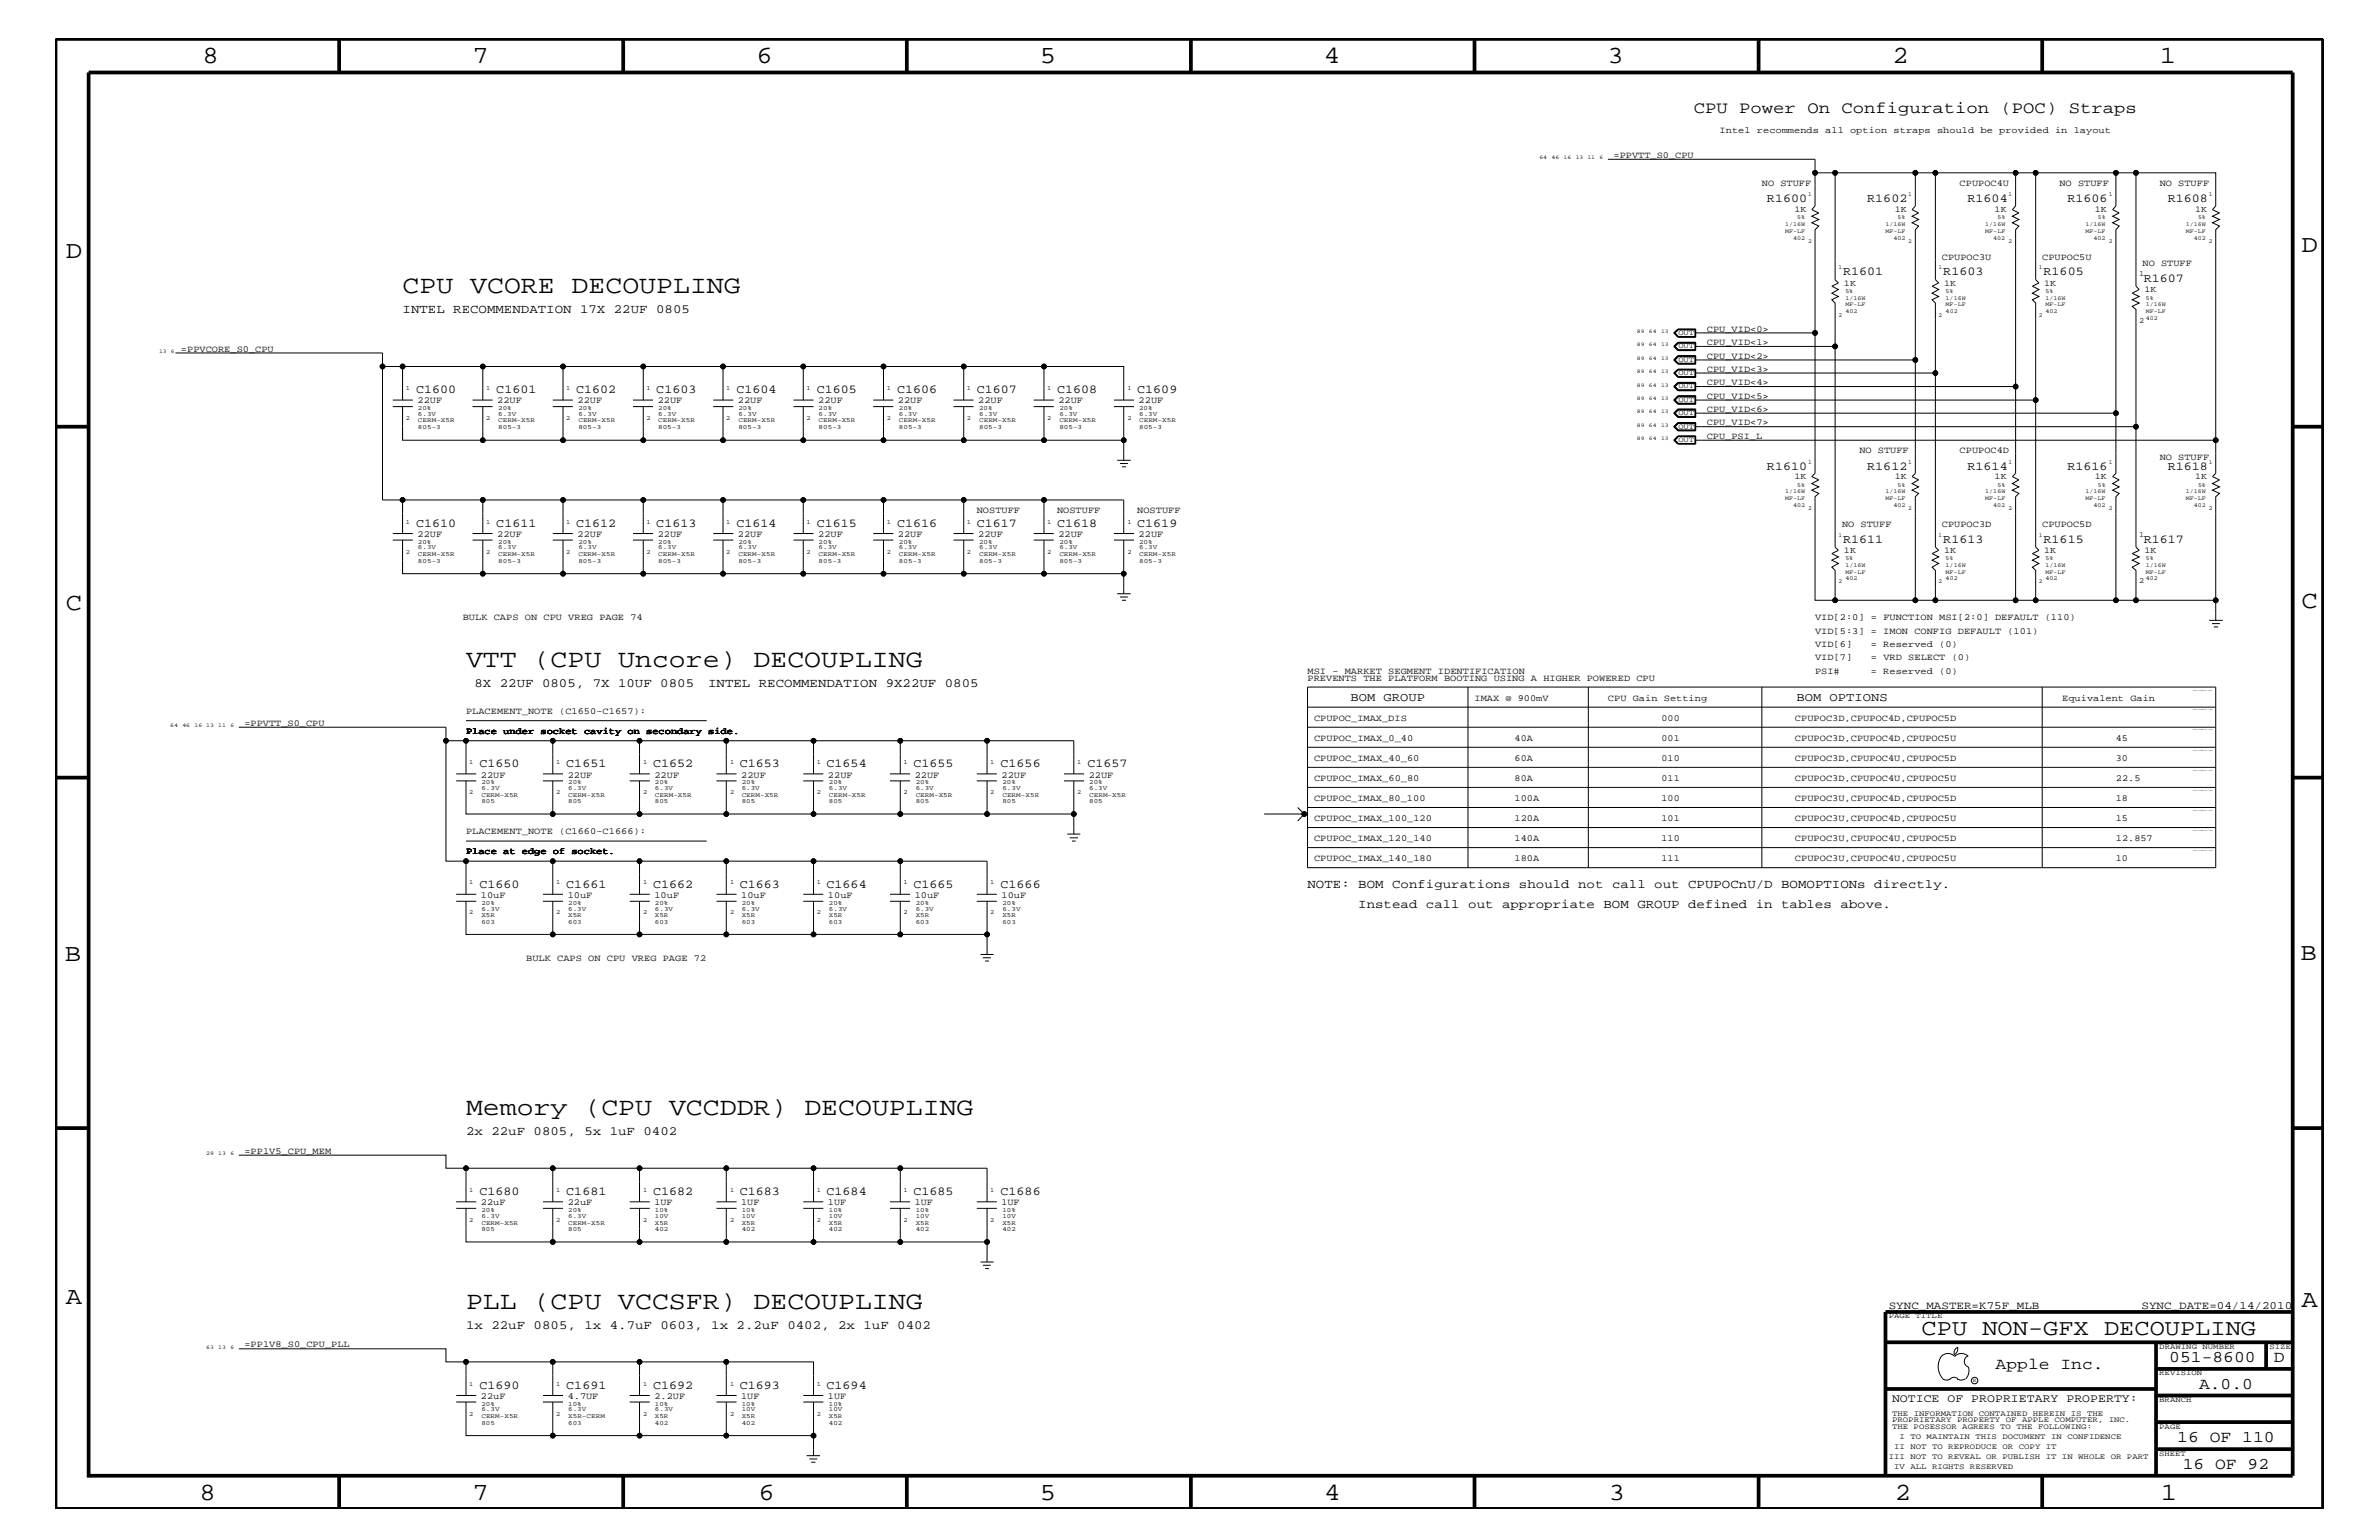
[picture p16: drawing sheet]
<svg xmlns="http://www.w3.org/2000/svg" width="432mm" height="279mm" viewBox="0 0 432 279" stroke-linecap="round" stroke-linejoin="round" font-family="sans-serif">
<defs><g id="words">
<g font-size="4.6">
<text x="73.1" y="53.2">CPU VCORE DECOUPLING</text>
<text x="84.6" y="121">VTT (CPU Uncore) DECOUPLING</text>
<text x="84.6" y="202.3">Memory (CPU VCCDDR) DECOUPLING</text>
<text x="84.6" y="237.4">PLL (CPU VCCSFR) DECOUPLING</text>
</g>
<g font-size="4.5">
<text x="36.7" y="11.5">8</text>
<text x="85.8" y="11.5">7</text>
<text x="137.3" y="11.5">6</text>
<text x="188.7" y="11.5">5</text>
<text x="240.3" y="11.5">4</text>
<text x="291.8" y="11.5">3</text>
<text x="343.5" y="11.5">2</text>
<text x="392" y="11.5">1</text>
<text x="11.9" y="46.8">D</text>
<text x="417.7" y="45.7">D</text>
<text x="11.9" y="110.6">C</text>
<text x="417.7" y="110.3">C</text>
<text x="11.8" y="174.3">B</text>
<text x="417.6" y="174.2">B</text>
<text x="11.9" y="236.7">A</text>
<text x="417.7" y="237.1">A</text>
<text x="36.2" y="272.1">8</text>
<text x="85.8" y="272.1">7</text>
<text x="137.7" y="272.1">6</text>
<text x="188.7" y="272.1">5</text>
<text x="240.4" y="272.1">4</text>
<text x="292" y="272.1">3</text>
<text x="343.9" y="272.1">2</text>
<text x="392.2" y="272.1">1</text>
</g>
<text font-size="4.1" x="348.8" y="242.3">CPU NON-GFX DECOUPLING</text>
<g font-size="3">
<text x="307.4" y="20.4">CPU Power On Configuration (POC) Straps</text>
<text x="362.2" y="248.4">Apple Inc.</text>
<text x="393.7" y="247.1">051-8600</text>
<text x="399.2" y="252">A.0.0</text>
<text x="412.7" y="247.1">D</text>
<text x="395.2" y="261.6">16 OF 110</text>
<text x="396.2" y="266.6">16 OF 92</text>
</g>
<g font-size="2.3">
<text x="73.1" y="56.8">INTEL RECOMMENDATION 17X 22UF 0805</text>
<text x="86.1" y="124.7">8X 22UF 0805, 7X 10UF 0805</text>
<text x="128.5" y="124.7">INTEL RECOMMENDATION 9X22UF 0805</text>
<text x="237.3" y="161.1">NOTE: BOM Configurations should not call out CPUPOCnU/D BOMOPTIONs directly.</text>
<text x="246.5" y="164.7">Instead call out appropriate BOM GROUP defined in tables above.</text>
<text x="84.6" y="205.9">2x 22uF 0805, 5x 1uF 0402</text>
<text x="84.6" y="241.1">1x 22uF 0805, 1x 4.7uF 0603, 1x 2.2uF 0402, 2x 1uF 0402</text>
</g>
<g font-size="2.2">
<text x="320.7" y="36.7">R1600</text>
<text x="338.9" y="36.7">R1602</text>
<text x="357.1" y="36.7">R1604</text>
<text x="375.2" y="36.7">R1606</text>
<text x="393.4" y="36.7">R1608</text>
<text x="334.5" y="50">R1601</text>
<text x="352.7" y="50">R1603</text>
<text x="370.9" y="50">R1605</text>
<text x="389.1" y="51.3">R1607</text>
<text x="75.5" y="71.3">C1600</text>
<text x="90.1" y="71.3">C1601</text>
<text x="104.6" y="71.3">C1602</text>
<text x="119.1" y="71.3">C1603</text>
<text x="133.7" y="71.3">C1604</text>
<text x="148.3" y="71.3">C1605</text>
<text x="162.8" y="71.3">C1606</text>
<text x="177.3" y="71.3">C1607</text>
<text x="191.9" y="71.3">C1608</text>
<text x="206.4" y="71.3">C1609</text>
<text x="320.7" y="85.2">R1610</text>
<text x="338.9" y="85.2">R1612</text>
<text x="357.1" y="85.2">R1614</text>
<text x="375.2" y="85.2">R1616</text>
<text x="393.4" y="85.2">R1618</text>
<text x="75.5" y="95.6">C1610</text>
<text x="90.1" y="95.6">C1611</text>
<text x="104.6" y="95.6">C1612</text>
<text x="119.1" y="95.6">C1613</text>
<text x="133.7" y="95.6">C1614</text>
<text x="148.3" y="95.6">C1615</text>
<text x="162.8" y="95.6">C1616</text>
<text x="177.3" y="95.6">C1617</text>
<text x="191.9" y="95.6">C1618</text>
<text x="206.4" y="95.6">C1619</text>
<text x="334.5" y="98.5">R1611</text>
<text x="352.7" y="98.5">R1613</text>
<text x="370.9" y="98.5">R1615</text>
<text x="389.1" y="98.5">R1617</text>
<text x="245.1" y="127.1">BOM GROUP</text>
<text x="326.1" y="127.1">BOM OPTIONS</text>
<text x="87" y="139.2">C1650</text>
<text x="102.8" y="139.2">C1651</text>
<text x="118.5" y="139.2">C1652</text>
<text x="134.3" y="139.2">C1653</text>
<text x="150" y="139.2">C1654</text>
<text x="165.8" y="139.2">C1655</text>
<text x="181.6" y="139.2">C1656</text>
<text x="197.4" y="139.2">C1657</text>
<text x="87" y="161.1">C1660</text>
<text x="102.8" y="161.1">C1661</text>
<text x="118.5" y="161.1">C1662</text>
<text x="134.3" y="161.1">C1663</text>
<text x="150" y="161.1">C1664</text>
<text x="165.8" y="161.1">C1665</text>
<text x="181.6" y="161.1">C1666</text>
<text x="87" y="216.9">C1680</text>
<text x="102.8" y="216.9">C1681</text>
<text x="118.5" y="216.9">C1682</text>
<text x="134.3" y="216.9">C1683</text>
<text x="150" y="216.9">C1684</text>
<text x="165.8" y="216.9">C1685</text>
<text x="181.6" y="216.9">C1686</text>
<text x="87" y="252">C1690</text>
<text x="102.8" y="252">C1691</text>
<text x="118.5" y="252">C1692</text>
<text x="134.3" y="252">C1693</text>
<text x="150" y="252">C1694</text>
</g>
<text font-size="2.1" x="343.4" y="254.4">NOTICE OF PROPRIETARY PROPERTY:</text>
<g font-size="2">
<text x="342.8" y="237.4">SYNC_MASTER=K75F_MLB</text>
<text x="388.7" y="237.4">SYNC_DATE=04/14/2010</text>
</g>
<g font-size="1.7">
<text x="292.9" y="28.6">=PPVTT_S0_CPU</text>
<text x="312.1" y="24.1">Intel recommends all option straps should be provided in layout</text>
<text x="319.8" y="33.7">NO STUFF</text>
<text x="355.7" y="33.7">CPUPOC4U</text>
<text x="373.8" y="33.7">NO STUFF</text>
<text x="392" y="33.7">NO STUFF</text>
<text x="352.5" y="47.1">CPUPOC3U</text>
<text x="370.7" y="47.1">CPUPOC5U</text>
<text x="388.9" y="48.3">NO STUFF</text>
<text x="32.9" y="63.9">=PPVCORE_S0_CPU</text>
<text x="309.8" y="60.2">CPU_VID&lt;0&gt;</text>
<text x="309.8" y="65.1">CPU_VID&lt;2&gt;</text>
<text x="309.8" y="62.6">CPU_VID&lt;1&gt;</text>
<text x="309.8" y="67.5">CPU_VID&lt;3&gt;</text>
<text x="309.8" y="69.9">CPU_VID&lt;4&gt;</text>
<text x="75.8" y="73.2">22UF</text>
<text x="90.3" y="73.2">22UF</text>
<text x="104.8" y="73.2">22UF</text>
<text x="119.4" y="73.2">22UF</text>
<text x="133.9" y="73.2">22UF</text>
<text x="148.5" y="73.2">22UF</text>
<text x="163" y="73.2">22UF</text>
<text x="177.5" y="73.2">22UF</text>
<text x="192.1" y="73.2">22UF</text>
<text x="206.7" y="73.2">22UF</text>
<text x="309.8" y="77.2">CPU_VID&lt;7&gt;</text>
<text x="309.8" y="74.7">CPU_VID&lt;6&gt;</text>
<text x="309.8" y="72.3">CPU_VID&lt;5&gt;</text>
<text x="309.8" y="79.6">CPU_PSI_L</text>
<text x="337.5" y="82.2">NO STUFF</text>
<text x="355.7" y="82.2">CPUPOC4D</text>
<text x="392" y="83.5">NO STUFF</text>
<text x="177.3" y="93.2">NOSTUFF</text>
<text x="191.9" y="93.2">NOSTUFF</text>
<text x="206.4" y="93.2">NOSTUFF</text>
<text x="334.3" y="95.6">NO STUFF</text>
<text x="352.5" y="95.6">CPUPOC3D</text>
<text x="370.7" y="95.6">CPUPOC5D</text>
<text x="75.8" y="97.4">22UF</text>
<text x="90.3" y="97.4">22UF</text>
<text x="104.8" y="97.4">22UF</text>
<text x="119.4" y="97.4">22UF</text>
<text x="133.9" y="97.4">22UF</text>
<text x="148.5" y="97.4">22UF</text>
<text x="163" y="97.4">22UF</text>
<text x="177.5" y="97.4">22UF</text>
<text x="192.1" y="97.4">22UF</text>
<text x="206.7" y="97.4">22UF</text>
<text x="84" y="112.6">BULK CAPS ON CPU VREG PAGE 74</text>
<text x="329.4" y="112.6">VID[2:0] = FUNCTION MSI[2:0] DEFAULT (110)</text>
<text x="329.4" y="117.4">VID[6]</text>
<text x="329.4" y="119.8">VID[7]</text>
<text x="329.4" y="115">VID[5:3] = IMON CONFIG DEFAULT (101)</text>
<text x="339.6" y="117.4">= Reserved (0)</text>
<text x="339.6" y="119.8">= VRD SELECT (0)</text>
<text x="237.3" y="122.3">MSI - MARKET SEGMENT IDENTIFICATION</text>
<text x="237.3" y="123.5">PREVENTS THE PLATFORM BOOTING USING A HIGHER POWERED CPU</text>
<text x="329.4" y="122.3">PSI#</text>
<text x="339.6" y="122.3">= Reserved (0)</text>
<text x="44.4" y="131.7">=PPVTT_S0_CPU</text>
<text x="84.6" y="129.6">PLACEMENT_NOTE (C1650-C1657):</text>
<text x="238.5" y="130.8">CPUPOC_IMAX_DIS</text>
<text x="267.6" y="127.1">IMAX @ 900mV</text>
<text x="291.8" y="127.1">CPU Gain Setting</text>
<text x="301.6" y="130.8">000</text>
<text x="325.8" y="130.8">CPUPOC3D,CPUPOC4D,CPUPOC5D</text>
<text x="374.3" y="127.1">Equivalent Gain</text>
<text x="84.6" y="133.2">Place under socket cavity on secondary side.</text>
<text x="238.5" y="134.4">CPUPOC_IMAX_0_40</text>
<text x="274.9" y="134.4">40A</text>
<text x="301.6" y="134.4">001</text>
<text x="325.8" y="134.4">CPUPOC3D,CPUPOC4D,CPUPOC5U</text>
<text x="384" y="134.4">45</text>
<text x="87.3" y="141.1">22UF</text>
<text x="103" y="141.1">22UF</text>
<text x="118.8" y="141.1">22UF</text>
<text x="134.5" y="141.1">22UF</text>
<text x="150.3" y="141.1">22UF</text>
<text x="166" y="141.1">22UF</text>
<text x="181.8" y="141.1">22UF</text>
<text x="197.6" y="141.1">22UF</text>
<text x="238.5" y="138">CPUPOC_IMAX_40_60</text>
<text x="238.5" y="141.7">CPUPOC_IMAX_60_80</text>
<text x="274.9" y="141.7">80A</text>
<text x="274.9" y="138">60A</text>
<text x="301.6" y="141.7">011</text>
<text x="301.6" y="138">010</text>
<text x="325.8" y="138">CPUPOC3D,CPUPOC4U,CPUPOC5D</text>
<text x="325.8" y="141.7">CPUPOC3D,CPUPOC4U,CPUPOC5U</text>
<text x="384" y="138">30</text>
<text x="384" y="141.7">22.5</text>
<text x="238.5" y="149">CPUPOC_IMAX_100_120</text>
<text x="238.5" y="145.3">CPUPOC_IMAX_80_100</text>
<text x="274.9" y="145.3">100A</text>
<text x="274.9" y="149">120A</text>
<text x="301.6" y="149">101</text>
<text x="301.6" y="145.3">100</text>
<text x="325.8" y="149">CPUPOC3U,CPUPOC4D,CPUPOC5U</text>
<text x="325.8" y="145.3">CPUPOC3U,CPUPOC4D,CPUPOC5D</text>
<text x="384" y="149">15</text>
<text x="384" y="145.3">18</text>
<text x="84.6" y="151.3">PLACEMENT_NOTE (C1660-C1666):</text>
<text x="84.6" y="155">Place at edge of socket.</text>
<text x="238.5" y="152.6">CPUPOC_IMAX_120_140</text>
<text x="274.9" y="152.6">140A</text>
<text x="301.6" y="152.6">110</text>
<text x="325.8" y="152.6">CPUPOC3U,CPUPOC4U,CPUPOC5D</text>
<text x="384" y="152.6">12.857</text>
<text x="238.5" y="156.2">CPUPOC_IMAX_140_180</text>
<text x="274.9" y="156.2">180A</text>
<text x="301.6" y="156.2">111</text>
<text x="325.8" y="156.2">CPUPOC3U,CPUPOC4U,CPUPOC5U</text>
<text x="384" y="156.2">10</text>
<text x="87.3" y="162.8">10uF</text>
<text x="103" y="162.8">10uF</text>
<text x="118.8" y="162.8">10uF</text>
<text x="134.5" y="162.8">10uF</text>
<text x="150.3" y="162.8">10uF</text>
<text x="166" y="162.8">10uF</text>
<text x="181.8" y="162.8">10uF</text>
<text x="95.5" y="174.4">BULK CAPS ON CPU VREG PAGE 72</text>
<text x="44.4" y="209.3">=PP1V5_CPU_MEM</text>
<text x="87.3" y="218.6">22uF</text>
<text x="103" y="218.6">22uF</text>
<text x="118.8" y="218.6">1UF</text>
<text x="134.5" y="218.6">1UF</text>
<text x="150.3" y="218.6">1UF</text>
<text x="166" y="218.6">1UF</text>
<text x="181.8" y="218.6">1UF</text>
<text x="44.4" y="244.5">=PP1V8_S0_CPU_PLL</text>
<text x="87.3" y="253.8">22uF</text>
<text x="103" y="253.8">4.7UF</text>
<text x="118.8" y="253.8">2.2UF</text>
<text x="134.5" y="253.8">1UF</text>
<text x="150.3" y="253.8">1UF</text>
</g>
<g font-size="1.6">
<text x="325.7" y="38.5">1K</text>
<text x="343.9" y="38.5">1K</text>
<text x="362" y="38.5">1K</text>
<text x="380.2" y="38.5">1K</text>
<text x="398.4" y="38.5">1K</text>
<text x="334.7" y="51.8">1K</text>
<text x="352.9" y="51.8">1K</text>
<text x="371" y="51.8">1K</text>
<text x="389.2" y="53">1K</text>
<text x="325.7" y="87">1K</text>
<text x="343.9" y="87">1K</text>
<text x="362" y="87">1K</text>
<text x="380.2" y="87">1K</text>
<text x="398.4" y="87">1K</text>
<text x="334.7" y="100.4">1K</text>
<text x="352.9" y="100.4">1K</text>
<text x="371" y="100.4">1K</text>
<text x="389.2" y="100.4">1K</text>
</g>
<g font-size="1.4">
<text x="388.3" y="50.2">1</text>
<text x="388.3" y="58.6">2</text>
<text x="304.6" y="60.8">OUT</text>
<text x="304.6" y="63.2">OUT</text>
<text x="304.6" y="65.6">OUT</text>
<text x="304.6" y="68.1">OUT</text>
<text x="304.6" y="70.5">OUT</text>
<text x="304.6" y="72.9">OUT</text>
<text x="304.6" y="75.4">OUT</text>
<text x="304.6" y="77.8">OUT</text>
<text x="304.6" y="80.2">OUT</text>
<text x="388.3" y="97.4">1</text>
<text x="388.3" y="105.9">2</text>
<text x="342.8" y="239.2">PAGE TITLE</text>
<text x="391.9" y="244.7">DRAWING NUMBER</text>
<text x="411.9" y="244.7">SIZE</text>
<text x="391.9" y="249.5">REVISION</text>
<text x="343.4" y="256.8">THE INFORMATION CONTAINED HEREIN IS THE</text>
<text x="391.9" y="254.4">BRANCH</text>
<text x="343.4" y="259.3">THE POSESSOR AGREES TO THE FOLLOWING:</text>
<text x="343.4" y="258">PROPRIETARY PROPERTY OF APPLE COMPUTER, INC.</text>
<text x="343.8" y="262.9">II NOT TO REPRODUCE OR COPY IT</text>
<text x="344.8" y="261.1">I TO MAINTAIN THIS DOCUMENT IN CONFIDENCE</text>
<text x="391.9" y="259.3">PAGE</text>
<text x="342.8" y="264.7">III NOT TO REVEAL OR PUBLISH IT IN WHOLE OR PART</text>
<text x="343.8" y="266.6">IV ALL RIGHTS RESERVED</text>
<text x="391.9" y="264.1">SHEET</text>
</g>
<g font-size="1.2">
<text x="73.7" y="70.7">1</text>
<text x="88.2" y="70.7">1</text>
<text x="102.8" y="70.7">1</text>
<text x="117.3" y="70.7">1</text>
<text x="131.8" y="70.7">1</text>
<text x="146.4" y="70.7">1</text>
<text x="161" y="70.7">1</text>
<text x="175.5" y="70.7">1</text>
<text x="190.1" y="70.7">1</text>
<text x="204.6" y="70.7">1</text>
<text x="73.7" y="76.2">2</text>
<text x="75.9" y="75.5">6.3V</text>
<text x="75.9" y="74.4">20%</text>
<text x="75.9" y="76.7">CERM-X5R</text>
<text x="75.9" y="77.9">805-3</text>
<text x="88.2" y="76.2">2</text>
<text x="90.4" y="75.5">6.3V</text>
<text x="90.4" y="76.7">CERM-X5R</text>
<text x="90.4" y="74.4">20%</text>
<text x="90.4" y="77.9">805-3</text>
<text x="102.8" y="76.2">2</text>
<text x="105" y="77.9">805-3</text>
<text x="105" y="76.7">CERM-X5R</text>
<text x="105" y="74.4">20%</text>
<text x="105" y="75.5">6.3V</text>
<text x="117.3" y="76.2">2</text>
<text x="119.5" y="75.5">6.3V</text>
<text x="119.5" y="74.4">20%</text>
<text x="119.5" y="76.7">CERM-X5R</text>
<text x="119.5" y="77.9">805-3</text>
<text x="131.8" y="76.2">2</text>
<text x="134" y="75.5">6.3V</text>
<text x="134" y="74.4">20%</text>
<text x="134" y="76.7">CERM-X5R</text>
<text x="134" y="77.9">805-3</text>
<text x="146.4" y="76.2">2</text>
<text x="148.6" y="75.5">6.3V</text>
<text x="148.6" y="74.4">20%</text>
<text x="148.6" y="76.7">CERM-X5R</text>
<text x="148.6" y="77.9">805-3</text>
<text x="161" y="76.2">2</text>
<text x="163.2" y="75.5">6.3V</text>
<text x="163.2" y="74.4">20%</text>
<text x="163.2" y="76.7">CERM-X5R</text>
<text x="163.2" y="77.9">805-3</text>
<text x="175.5" y="76.2">2</text>
<text x="177.7" y="75.5">6.3V</text>
<text x="177.7" y="74.4">20%</text>
<text x="177.7" y="76.7">CERM-X5R</text>
<text x="177.7" y="77.9">805-3</text>
<text x="190.1" y="76.2">2</text>
<text x="192.3" y="75.5">6.3V</text>
<text x="192.3" y="74.4">20%</text>
<text x="192.3" y="76.7">CERM-X5R</text>
<text x="192.3" y="77.9">805-3</text>
<text x="204.6" y="76.2">2</text>
<text x="206.8" y="76.7">CERM-X5R</text>
<text x="206.8" y="75.5">6.3V</text>
<text x="206.8" y="74.4">20%</text>
<text x="206.8" y="77.9">805-3</text>
<text x="73.7" y="95">1</text>
<text x="88.2" y="95">1</text>
<text x="102.8" y="95">1</text>
<text x="117.3" y="95">1</text>
<text x="131.8" y="95">1</text>
<text x="146.4" y="95">1</text>
<text x="161" y="95">1</text>
<text x="175.5" y="95">1</text>
<text x="190.1" y="95">1</text>
<text x="204.6" y="95">1</text>
<text x="73.7" y="100.4">2</text>
<text x="75.9" y="101">CERM-X5R</text>
<text x="75.9" y="99.7">6.3V</text>
<text x="75.9" y="98.7">20%</text>
<text x="88.2" y="100.4">2</text>
<text x="90.4" y="101">CERM-X5R</text>
<text x="90.4" y="98.7">20%</text>
<text x="90.4" y="99.7">6.3V</text>
<text x="102.8" y="100.4">2</text>
<text x="105" y="99.7">6.3V</text>
<text x="105" y="98.7">20%</text>
<text x="105" y="101">CERM-X5R</text>
<text x="117.3" y="100.4">2</text>
<text x="119.5" y="101">CERM-X5R</text>
<text x="119.5" y="98.7">20%</text>
<text x="119.5" y="99.7">6.3V</text>
<text x="131.8" y="100.4">2</text>
<text x="134" y="101">CERM-X5R</text>
<text x="134" y="98.7">20%</text>
<text x="134" y="99.7">6.3V</text>
<text x="146.4" y="100.4">2</text>
<text x="148.6" y="101">CERM-X5R</text>
<text x="148.6" y="98.7">20%</text>
<text x="148.6" y="99.7">6.3V</text>
<text x="161" y="100.4">2</text>
<text x="163.2" y="101">CERM-X5R</text>
<text x="163.2" y="98.7">20%</text>
<text x="163.2" y="99.7">6.3V</text>
<text x="175.5" y="100.4">2</text>
<text x="177.7" y="101">CERM-X5R</text>
<text x="177.7" y="98.7">20%</text>
<text x="177.7" y="99.7">6.3V</text>
<text x="190.1" y="100.4">2</text>
<text x="192.3" y="101">CERM-X5R</text>
<text x="192.3" y="98.7">20%</text>
<text x="192.3" y="99.7">6.3V</text>
<text x="204.6" y="100.4">2</text>
<text x="206.8" y="101">CERM-X5R</text>
<text x="206.8" y="98.7">20%</text>
<text x="206.8" y="99.7">6.3V</text>
<text x="75.9" y="102.1">805-3</text>
<text x="90.4" y="102.1">805-3</text>
<text x="105" y="102.1">805-3</text>
<text x="119.5" y="102.1">805-3</text>
<text x="134" y="102.1">805-3</text>
<text x="148.6" y="102.1">805-3</text>
<text x="163.2" y="102.1">805-3</text>
<text x="177.7" y="102.1">805-3</text>
<text x="192.3" y="102.1">805-3</text>
<text x="206.8" y="102.1">805-3</text>
<text x="85.2" y="138.6">1</text>
<text x="87.4" y="142.3">20%</text>
<text x="87.4" y="143.4">6.3V</text>
<text x="100.9" y="138.6">1</text>
<text x="103.1" y="143.4">6.3V</text>
<text x="103.1" y="142.3">20%</text>
<text x="116.8" y="138.6">1</text>
<text x="118.9" y="143.4">6.3V</text>
<text x="118.9" y="142.3">20%</text>
<text x="132.5" y="138.6">1</text>
<text x="134.6" y="143.4">6.3V</text>
<text x="134.6" y="142.3">20%</text>
<text x="148.3" y="138.6">1</text>
<text x="150.5" y="143.4">6.3V</text>
<text x="150.5" y="142.3">20%</text>
<text x="164" y="138.6">1</text>
<text x="166.2" y="143.4">6.3V</text>
<text x="166.2" y="142.3">20%</text>
<text x="179.7" y="138.6">1</text>
<text x="181.9" y="143.4">6.3V</text>
<text x="181.9" y="142.3">20%</text>
<text x="195.5" y="138.6">1</text>
<text x="197.7" y="143.4">6.3V</text>
<text x="197.7" y="142.3">20%</text>
<text x="85.2" y="144">2</text>
<text x="87.4" y="144.6">CERM-X5R</text>
<text x="87.4" y="145.7">805</text>
<text x="100.9" y="144">2</text>
<text x="103.1" y="145.7">805</text>
<text x="103.1" y="144.6">CERM-X5R</text>
<text x="116.8" y="144">2</text>
<text x="118.9" y="145.7">805</text>
<text x="118.9" y="144.6">CERM-X5R</text>
<text x="132.5" y="144">2</text>
<text x="134.6" y="145.7">805</text>
<text x="134.6" y="144.6">CERM-X5R</text>
<text x="148.3" y="144">2</text>
<text x="150.5" y="144.6">CERM-X5R</text>
<text x="150.5" y="145.7">805</text>
<text x="164" y="144">2</text>
<text x="166.2" y="145.7">805</text>
<text x="166.2" y="144.6">CERM-X5R</text>
<text x="179.7" y="144">2</text>
<text x="181.9" y="145.7">805</text>
<text x="181.9" y="144.6">CERM-X5R</text>
<text x="195.5" y="144">2</text>
<text x="197.7" y="145.7">805</text>
<text x="197.7" y="144.6">CERM-X5R</text>
<text x="85.2" y="160.5">1</text>
<text x="100.9" y="160.5">1</text>
<text x="116.8" y="160.5">1</text>
<text x="132.5" y="160.5">1</text>
<text x="148.3" y="160.5">1</text>
<text x="164" y="160.5">1</text>
<text x="179.7" y="160.5">1</text>
<text x="85.2" y="165.9">2</text>
<text x="87.4" y="166.4">X5R</text>
<text x="87.4" y="164.1">20%</text>
<text x="87.4" y="165.2">6.3V</text>
<text x="87.4" y="167.6">603</text>
<text x="100.9" y="165.9">2</text>
<text x="103.1" y="164.1">20%</text>
<text x="103.1" y="167.6">603</text>
<text x="103.1" y="165.2">6.3V</text>
<text x="103.1" y="166.4">X5R</text>
<text x="116.8" y="165.9">2</text>
<text x="118.9" y="167.6">603</text>
<text x="118.9" y="165.2">6.3V</text>
<text x="118.9" y="166.4">X5R</text>
<text x="118.9" y="164.1">20%</text>
<text x="132.5" y="165.9">2</text>
<text x="134.6" y="164.1">20%</text>
<text x="134.6" y="165.2">6.3V</text>
<text x="134.6" y="166.4">X5R</text>
<text x="134.6" y="167.6">603</text>
<text x="148.3" y="165.9">2</text>
<text x="150.5" y="167.6">603</text>
<text x="150.5" y="164.1">20%</text>
<text x="150.5" y="165.2">6.3V</text>
<text x="150.5" y="166.4">X5R</text>
<text x="164" y="165.9">2</text>
<text x="166.2" y="166.4">X5R</text>
<text x="166.2" y="167.6">603</text>
<text x="166.2" y="164.1">20%</text>
<text x="166.2" y="165.2">6.3V</text>
<text x="179.7" y="165.9">2</text>
<text x="181.9" y="164.1">20%</text>
<text x="181.9" y="165.2">6.3V</text>
<text x="181.9" y="166.4">X5R</text>
<text x="181.9" y="167.6">603</text>
<text x="85.2" y="221.7">2</text>
<text x="85.2" y="216.2">1</text>
<text x="87.4" y="220.9">6.3V</text>
<text x="87.4" y="219.8">20%</text>
<text x="100.9" y="221.7">2</text>
<text x="100.9" y="216.2">1</text>
<text x="103.1" y="220.9">6.3V</text>
<text x="103.1" y="219.8">20%</text>
<text x="116.8" y="221.7">2</text>
<text x="116.8" y="216.2">1</text>
<text x="118.9" y="219.8">10%</text>
<text x="118.9" y="220.9">10V</text>
<text x="132.5" y="221.7">2</text>
<text x="132.5" y="216.2">1</text>
<text x="134.6" y="220.9">10V</text>
<text x="134.6" y="219.8">10%</text>
<text x="148.3" y="221.7">2</text>
<text x="148.3" y="216.2">1</text>
<text x="150.5" y="220.9">10V</text>
<text x="150.5" y="219.8">10%</text>
<text x="164" y="221.7">2</text>
<text x="164" y="216.2">1</text>
<text x="166.2" y="219.8">10%</text>
<text x="166.2" y="220.9">10V</text>
<text x="179.7" y="221.7">2</text>
<text x="179.7" y="216.2">1</text>
<text x="181.9" y="220.9">10V</text>
<text x="181.9" y="219.8">10%</text>
<text x="87.4" y="223.4">805</text>
<text x="87.4" y="222.2">CERM-X5R</text>
<text x="103.1" y="222.2">CERM-X5R</text>
<text x="103.1" y="223.4">805</text>
<text x="118.9" y="222.2">X5R</text>
<text x="118.9" y="223.4">402</text>
<text x="134.6" y="222.2">X5R</text>
<text x="134.6" y="223.4">402</text>
<text x="150.5" y="223.4">402</text>
<text x="150.5" y="222.2">X5R</text>
<text x="166.2" y="222.2">X5R</text>
<text x="166.2" y="223.4">402</text>
<text x="181.9" y="223.4">402</text>
<text x="181.9" y="222.2">X5R</text>
<text x="85.2" y="251.4">1</text>
<text x="100.9" y="251.4">1</text>
<text x="116.8" y="251.4">1</text>
<text x="132.5" y="251.4">1</text>
<text x="148.3" y="251.4">1</text>
<text x="85.2" y="256.8">2</text>
<text x="87.4" y="255">20%</text>
<text x="87.4" y="256.1">6.3V</text>
<text x="87.4" y="257.3">CERM-X5R</text>
<text x="100.9" y="256.8">2</text>
<text x="103.1" y="256.1">6.3V</text>
<text x="103.1" y="255">10%</text>
<text x="103.1" y="257.3">X5R-CERM</text>
<text x="116.8" y="256.8">2</text>
<text x="118.9" y="257.3">X5R</text>
<text x="118.9" y="255">10%</text>
<text x="118.9" y="256.1">6.3V</text>
<text x="132.5" y="256.8">2</text>
<text x="134.6" y="257.3">X5R</text>
<text x="134.6" y="255">10%</text>
<text x="134.6" y="256.1">10V</text>
<text x="148.3" y="256.8">2</text>
<text x="150.5" y="256.1">10V</text>
<text x="150.5" y="255">10%</text>
<text x="150.5" y="257.3">X5R</text>
<text x="87.4" y="258.5">805</text>
<text x="103.1" y="258.5">603</text>
<text x="118.9" y="258.5">402</text>
<text x="134.6" y="258.5">402</text>
<text x="150.5" y="258.5">402</text>
</g>
<g font-size="1.1">
<text x="328.2" y="35.6">1</text>
<text x="346.4" y="35.6">1</text>
<text x="364.6" y="35.6">1</text>
<text x="382.8" y="35.6">1</text>
<text x="400.9" y="35.6">1</text>
<text x="324" y="41">1/16W</text>
<text x="326.2" y="39.8">5%</text>
<text x="342.2" y="41">1/16W</text>
<text x="344.4" y="39.8">5%</text>
<text x="360.3" y="41">1/16W</text>
<text x="362.5" y="39.8">5%</text>
<text x="378.5" y="41">1/16W</text>
<text x="380.7" y="39.8">5%</text>
<text x="396.7" y="41">1/16W</text>
<text x="398.9" y="39.8">5%</text>
<text x="324" y="42.3">MF-LF</text>
<text x="325.5" y="43.5">402</text>
<text x="328.2" y="44.1">2</text>
<text x="342.2" y="42.3">MF-LF</text>
<text x="343.7" y="43.5">402</text>
<text x="346.4" y="44.1">2</text>
<text x="360.3" y="42.3">MF-LF</text>
<text x="361.8" y="43.5">402</text>
<text x="364.6" y="44.1">2</text>
<text x="378.5" y="42.3">MF-LF</text>
<text x="380" y="43.5">402</text>
<text x="382.8" y="44.1">2</text>
<text x="396.7" y="42.3">MF-LF</text>
<text x="398.2" y="43.5">402</text>
<text x="400.9" y="44.1">2</text>
<text x="333.7" y="48.9">1</text>
<text x="334.9" y="53.2">5%</text>
<text x="351.9" y="48.9">1</text>
<text x="353.1" y="53.2">5%</text>
<text x="370.1" y="48.9">1</text>
<text x="371.3" y="53.2">5%</text>
<text x="333.7" y="57.4">2</text>
<text x="334.9" y="55.6">MF-LF</text>
<text x="334.9" y="54.4">1/16W</text>
<text x="334.9" y="56.8">402</text>
<text x="351.9" y="57.4">2</text>
<text x="353.1" y="55.6">MF-LF</text>
<text x="353.1" y="54.4">1/16W</text>
<text x="353.1" y="56.8">402</text>
<text x="370.1" y="57.4">2</text>
<text x="371.3" y="55.6">MF-LF</text>
<text x="371.3" y="54.4">1/16W</text>
<text x="371.3" y="56.8">402</text>
<text x="389.5" y="54.4">5%</text>
<text x="389.5" y="58">402</text>
<text x="389.5" y="56.8">MF-LF</text>
<text x="389.5" y="55.6">1/16W</text>
<text x="324" y="89.5">1/16W</text>
<text x="326.2" y="88.3">5%</text>
<text x="328.2" y="84.1">1</text>
<text x="342.2" y="89.5">1/16W</text>
<text x="344.4" y="88.3">5%</text>
<text x="346.4" y="84.1">1</text>
<text x="360.3" y="89.5">1/16W</text>
<text x="362.5" y="88.3">5%</text>
<text x="364.6" y="84.1">1</text>
<text x="378.5" y="89.5">1/16W</text>
<text x="380.7" y="88.3">5%</text>
<text x="382.8" y="84.1">1</text>
<text x="396.7" y="89.5">1/16W</text>
<text x="398.9" y="88.3">5%</text>
<text x="400.9" y="84.1">1</text>
<text x="324" y="90.7">MF-LF</text>
<text x="325.5" y="92">402</text>
<text x="328.2" y="92.6">2</text>
<text x="342.2" y="90.7">MF-LF</text>
<text x="343.7" y="92">402</text>
<text x="346.4" y="92.6">2</text>
<text x="360.3" y="90.7">MF-LF</text>
<text x="361.8" y="92">402</text>
<text x="364.6" y="92.6">2</text>
<text x="378.5" y="90.7">MF-LF</text>
<text x="380" y="92">402</text>
<text x="382.8" y="92.6">2</text>
<text x="396.7" y="90.7">MF-LF</text>
<text x="398.2" y="92">402</text>
<text x="400.9" y="92.6">2</text>
<text x="333.7" y="97.4">1</text>
<text x="334.9" y="101.6">5%</text>
<text x="351.9" y="97.4">1</text>
<text x="353.1" y="101.6">5%</text>
<text x="370.1" y="97.4">1</text>
<text x="371.3" y="101.6">5%</text>
<text x="389.5" y="101.6">5%</text>
<text x="333.7" y="105.9">2</text>
<text x="334.9" y="102.9">1/16W</text>
<text x="334.9" y="104.1">MF-LF</text>
<text x="334.9" y="105.3">402</text>
<text x="351.9" y="105.9">2</text>
<text x="353.1" y="105.3">402</text>
<text x="353.1" y="102.9">1/16W</text>
<text x="353.1" y="104.1">MF-LF</text>
<text x="370.1" y="105.9">2</text>
<text x="371.3" y="105.3">402</text>
<text x="371.3" y="104.1">MF-LF</text>
<text x="371.3" y="102.9">1/16W</text>
<text x="389.5" y="102.9">1/16W</text>
<text x="389.5" y="104.1">MF-LF</text>
<text x="389.5" y="105.3">402</text>
</g>
<g font-size="1">
<text x="279.4" y="28.9">64</text>
<text x="281.6" y="28.9">46</text>
<text x="283.8" y="28.9">16</text>
<text x="286" y="28.9">13 11</text>
<text x="290.3" y="28.9">6</text>
<text x="28.9" y="64">13 6</text>
<text x="297.1" y="60.4">89</text>
<text x="297.1" y="62.9">89</text>
<text x="297.1" y="65.3">89</text>
<text x="299.3" y="60.4">64</text>
<text x="299.3" y="62.9">64</text>
<text x="299.3" y="65.3">64</text>
<text x="301.5" y="60.4">13</text>
<text x="301.5" y="62.9">13</text>
<text x="301.5" y="65.3">13</text>
<text x="297.1" y="67.7">89</text>
<text x="297.1" y="70.1">89</text>
<text x="299.3" y="67.7">64</text>
<text x="299.3" y="70.1">64</text>
<text x="301.5" y="67.7">13</text>
<text x="301.5" y="70.1">13</text>
<text x="297.1" y="77.4">89</text>
<text x="297.1" y="72.6">89</text>
<text x="297.1" y="75">89</text>
<text x="299.3" y="77.4">64</text>
<text x="299.3" y="72.6">64</text>
<text x="299.3" y="75">64</text>
<text x="301.5" y="77.4">13</text>
<text x="301.5" y="72.6">13</text>
<text x="301.5" y="75">13</text>
<text x="297.1" y="79.9">89</text>
<text x="299.3" y="79.9">64</text>
<text x="301.5" y="79.9">13</text>
<text x="30.9" y="131.9">64</text>
<text x="33.1" y="131.9">46</text>
<text x="35.3" y="131.9">16 13</text>
<text x="39.6" y="131.9">11</text>
<text x="41.8" y="131.9">6</text>
<text x="37.4" y="209.6">29</text>
<text x="39.6" y="209.6">13</text>
<text x="41.8" y="209.6">6</text>
<text x="37.4" y="244.7">63</text>
<text x="39.6" y="244.7">13</text>
<text x="41.8" y="244.7">6</text>
<text x="358.1" y="250.7">R</text>
</g>
<g font-size=".3">
<text x="398" y="125.3">TABLE_BOMGROUP_HEAD</text>
<text x="398" y="128.9">TABLE_BOMGROUP_ITEM</text>
<text x="398" y="136.2">TABLE_BOMGROUP_ITEM</text>
<text x="398" y="132.5">TABLE_BOMGROUP_ITEM</text>
<text x="398" y="143.5">TABLE_BOMGROUP_ITEM</text>
<text x="398" y="139.8">TABLE_BOMGROUP_ITEM</text>
<text x="398" y="147.1">TABLE_BOMGROUP_ITEM</text>
<text x="398" y="154.4">TABLE_BOMGROUP_ITEM</text>
<text x="398" y="150.7">TABLE_BOMGROUP_ITEM</text>
</g>
</g></defs>
<g fill="none" stroke="#000" stroke-width=".18">
<path d="M291.8 28.9h37.6v8.5l-.6 .6 1.3 .6-1.3 .6 1.3 .6-1.3 .6 1.3 .6-.7 .7v18.7M329.4 31.4h3.7v19.3l.6 .6-1.2 .6 1.2 .6-1.2 .7 1.2 .6-1.2 .6 .6 .6v7.9M333.1 31.4h14.5M351.3 31.4h14.5M365.8 31.4h3.7v19.3l.6 .6-1.2 .6 1.2 .6-1.2 .7 1.2 .6-1.2 .6 .6 .6v44.3l.6 .6-1.2 .5 1.2 .6-1.2 .6 1.2 .6-1.2 .7 .6 .6v5.4h-3.7v-18.8l.6-.6-1.1-.6 1.1-.6-1.1-.6 1.1-.6-1.1-.6 .5-.6v-44.2l.6-.7-1.1-.6 1.1-.6-1.1-.6 1.1-.6-1.1-.6 .5-.6zM369.5 31.4h18.2M384 31.4v6l-.5 .6 1.1 .6-1.1 .6 1.1 .6-1.1 .6 1.1 .6-.6 .7v33.3h-76.3M304.5 59.7l-.7 .7 .7 .8M304.5 59.7h3.3v1.5h-3.3M304.5 59.7l-.6 .7 .6 .8M304.6 59.8l-.6 .6 .6 .7M304.6 59.8h3.1v1.3h-3.1"/>
<path d="M31.8 64h37.6v26.7h3.7M69.4 66.5h3.7v6.1M71.3 72.6h3.6M71.3 73.8h3.6M73.1 66.5h14.5v6.1M73.1 73.8v6.1h14.5v-6.1M85.8 72.6h3.6M85.8 73.8h3.6M87.6 79.9h14.6M87.6 66.5h14.6M100.3 72.6h3.7M100.3 73.8h3.7"/>
<path d="M102.2 72.6v-6.1h14.6v6.1M102.2 73.8v6.1h14.6v-6.1M114.9 72.6h3.6M114.9 73.8h3.6M116.8 79.9h29M116.8 66.5h14.4M129.5 72.6h3.6M129.5 73.8h3.6M131.2 72.6v-6.1h14.6v6.1M131.2 73.8v6.1M144 72.6h3.7M144 73.8h3.7"/>
<path d="M145.8 73.8v6.1h14.6v-6.1M145.8 66.5h14.6M158.5 72.6h3.6M158.5 73.8h3.6M160.4 72.6v-6.1h14.5v6.1M160.4 79.9h14.5M173.1 72.6h3.6M173.1 73.8h3.6M174.9 73.8v6.1h14.6v-6.1M174.9 66.5h14.6M187.6 72.6h3.7M187.6 73.8h3.7"/>
<path d="M189.5 72.6v-6.1h14.5v6.1M189.5 79.9h14.5M202.2 72.6h3.6M202.2 73.8h3.6M204 73.8v9.7M303.8 75l.7-.8h3.3v1.5h-3.3zM304 75l.6-.6h3.1v1.2h-3.1zM304.5 62.1h3.3v1.5h-3.3l-.7-.7zM304.5 64.5h3.3v1.6h-3.3l-.7-.8zM304.5 67h3.3v1.4h-3.3M304.5 69.4h3.3v1.5h-3.3l-.7-.8zM304.5 71.8h3.3v1.5h-3.3l-.7-.7z"/>
<path d="M304.5 76.7h3.3v1.5h-3.3l-.7-.8zM304.5 79.1h3.3v1.4h-3.3M304.5 64.5l-.6 .8 .6 .7h3.3M304.5 67l-.7 .7 .7 .7M304.5 67l-.6 .7 .6 .7M304.5 71.8l-.6 .8 .6 .7h3.3M304.5 79.1l-.7 .8 .7 .6M304.5 79.1l-.6 .8 .6 .6M304.6 67.1l-.6 .6 .6 .7M304.6 74.4l-.6 .6 .6 .6h3.1M304.6 79.2l-.6 .7 .6 .6M304.6 66l-.6-.7 .6-.7h3.1v1.4"/>
<path d="M304.6 67.1h3.1v1.3h-3.1M304.6 71.9h3.1v1.3h-3.1l-.6-.6zM304.6 79.2h3.1v1.3h-3.1M304.6 62.2l-.6 .7 .6 .6M304.6 69.5l-.6 .6 .6 .7M304.6 76.7l-.6 .7 .6 .7M307.7 65.3h39.9v20.6l-.6 .6 1.2 .6-1.2 .6 1.2 .6-1.2 .6 1.2 .6-.6 .6v18.8h3.7v-5.4l-.6-.6 1.2-.7-1.2-.6 1.2-.6-1.2-.6 1.2-.5-.6-.6v-31.6h-43.6M307.7 60.4h21.7v25.5l-.6 .6 1.3 .6-1.3 .6 1.3 .6-1.3 .6 1.3 .6-.7 .6v18.8h3.7v-5.4l-.6-.6 1.2-.7-1.2-.6 1.2-.6-1.2-.6 1.2-.5-.6-.6v-36.4h-25.4M307.7 62.3h-3.1l-.6 .6 .6 .5h3.1M307.7 64.7h-3.1l-.6 .6 .6 .6h3.1M307.7 69.5h-3.1l-.6 .6 .6 .6h3.1M307.7 72h-3.1l-.6 .6 .6 .6"/>
<path d="M307.7 76.8h-3.1l-.6 .6 .6 .6h3.1M307.7 62.2v1.3M307.7 69.5v1.3M307.7 76.7v1.4M307.7 70.1h58.1M307.7 72.6h61.8M307.7 77.4h80M307.8 69.5h-3.3l-.6 .6 .6 .7h3.3M307.8 62.2h-3.3l-.6 .7 .6 .6h3.3M307.8 74.3h-3.3l-.6 .7 .6 .7M307.8 76.7h-3.3l-.6 .7 .6 .7h3.3M347.6 65.3v-23.6l.6-.7-1.2-.6 1.2-.6-1.2-.6 1.2-.6-1.2-.6 .6-.6v-6h3.7v19.3l.6 .6-1.2 .6 1.2 .6-1.2 .7 1.2 .6-1.2 .6 .6 .6v12.7"/>
<path d="M384 75v10.9l-.5 .6 1.1 .6-1.1 .6 1.1 .6-1.1 .6 1.1 .6-.6 .6v18.8h3.7v-5.4l-.7-.6 1.3-.7-1.3-.6 1.3-.6-1.3-.6 1.3-.5-.6-.6v-43.1l-.7-.6 1.3-.6-1.3-.6 1.3-.6-1.3-.6 1.3-.7-.6-.6v-20.5h14.5v6l-.6 .6 1.2 .6-1.2 .6 1.2 .6-1.2 .6 1.2 .6-.6 .7v38.2h-94.5M402.2 79.9v6l-.6 .6 1.2 .6-1.2 .6 1.2 .6-1.2 .6 1.2 .6-.6 .6v22.5M71.3 98h3.6M71.3 96.8h3.6M73.1 98v6.1h14.5v-6.1M85.8 98h3.6M85.8 96.8h3.6M87.6 90.7h-14.5v6.1M100.3 98h3.7M100.3 96.8h3.7M102.2 90.7h-14.6v6.1M102.2 98v6.1h14.6v-6.1"/>
<path d="M114.9 98h3.6M114.9 96.8h3.6M116.8 90.7h-14.6v6.1M129.5 98h3.6M129.5 96.8h3.6M131.2 90.7h-14.4v6.1M131.2 98v6.1M144 98h3.7M144 96.8h3.7M145.8 90.7h-14.6v6.1M145.8 98v6.1h14.6v-6.1M158.5 98h3.6"/>
<path d="M158.5 96.8h3.6M160.4 90.7h-14.6v6.1M173.1 98h3.6M173.1 96.8h3.6M174.9 90.7h-14.5v6.1M174.9 98v6.1h14.6v-6.1M187.6 98h3.7M187.6 96.8h3.7M189.5 96.8v-6.1h14.5v6.1M189.5 90.7h-14.6v6.1M202.2 98h3.6M202.2 96.8h3.6"/>
<path d="M202.8 83.5h2.4M203.3 84.1h1.4M203.6 84.7h.8M204 98v9.7M87.6 104.1h14.6M116.8 104.1h29M160.4 104.1h14.5M189.5 104.1h14.5M202.8 107.7h2.4M203.3 108.3h1.4M203.6 108.9h.8M333.1 108.9h14.5"/>
<path d="M351.3 108.9h14.5M369.5 108.9h14.5M387.7 108.9h14.5M401 112.6h2.4M401.5 113.1h1.4M401.8 113.7h.8M43.3 131.9h37.6v2.5h3.7v6M80.9 134.4v21.8h3.7M84.6 130.8h43.7M84.6 134.4h15.7M116.1 134.4h15.7M147.7 134.4h15.7"/>
<path d="M179.2 134.4h15.7v6M237.3 124.7h164.9v32.7h-164.9zM237.3 139.2h164.9M237.3 128.3h164.9M237.3 135.6h164.9M237.3 131.9h164.9M266.4 124.7v32.7M288.3 124.7v32.7M319.8 124.7v32.7M370.7 124.7v32.7M82.8 141.7h3.6M82.8 140.4h3.6"/>
<path d="M84.6 141.7v6h15.7v-6M84.6 152.6h43.7M98.6 141.7h3.6M98.6 140.4h3.6M100.3 156.2h-15.7v6M100.3 140.4v-6h15.8v6M114.3 141.7h3.6M114.3 140.4h3.6M116.1 156.2h-15.8v6M116.1 141.7v6h-15.8M130 141.7h3.7M130 140.4h3.7"/>
<path d="M131.8 156.2h-15.7v6M131.8 140.4v-6h15.9v6M131.8 141.7v6h-15.7M145.8 141.7h3.6M145.8 140.4h3.6M147.7 156.2h-15.9v6M147.7 141.7v6h-15.9M161.5 141.7h3.7M161.5 140.4h3.7M163.4 156.2h-15.7v6M163.4 140.4v-6h15.8v6M163.4 141.7v6h-15.7"/>
<path d="M177.3 141.7h3.6M177.3 140.4h3.6M179.2 141.7v6h-15.8M179.2 147.7h15.7v3.6M193.1 141.7h3.7M193.1 140.4h3.7M193.7 151.3h2.4M194.1 152h1.6M194.6 152.6h.6M194.9 141.7v6M229.4 147.7h7.3M235.5 146.5l1.2 1.2-1.2 1.3"/>
<path d="M237.3 146.5h164.9M237.3 142.9h164.9M237.3 150.1h164.9M237.3 153.8h164.9M82.8 163.5h3.6M82.8 162.2h3.6M84.6 163.5v6h15.7v-6M98.6 163.5h3.6M98.6 162.2h3.6M114.3 163.5h3.6M114.3 162.2h3.6M116.1 163.5v6h-15.8"/>
<path d="M130 163.5h3.7M130 162.2h3.7M131.8 163.5v6h-15.7M145.8 163.5h3.6M145.8 162.2h3.6M147.7 163.5v6h-15.9M161.5 163.5h3.7M161.5 162.2h3.7M163.4 162.2v-6h15.8v6M163.4 163.5v6h-15.7M163.4 169.5h15.8v3.7M177.3 163.5h3.6"/>
<path d="M177.3 162.2h3.6M178 173.2h2.3M178.4 173.8h1.4M178.8 174.4h.7M179.2 163.5v6M43.3 209.6h37.6v2.3h3.7M82.8 219.2h3.6M82.8 218h3.6M84.6 219.2v6.1h15.7v-6.1M98.6 219.2h3.6M98.6 218h3.6M100.3 211.9h-15.7v6.1"/>
<path d="M114.3 219.2h3.6M114.3 218h3.6M116.1 211.9h-15.8v6.1M116.1 219.2v6.1h-15.8M130 219.2h3.7M130 218h3.7M131.8 211.9h-15.7v6.1M131.8 219.2v6.1h15.9v-6.1M145.8 219.2h3.6M145.8 218h3.6M147.7 211.9h-15.9v6.1M161.5 219.2h3.7"/>
<path d="M161.5 218h3.7M163.4 218v-6.1h15.8v6.1M163.4 211.9h-15.7v6.1M163.4 219.2v6.1h15.8v3.7M177.3 219.2h3.6M177.3 218h3.6M179.2 219.2v6.1M116.1 225.3h15.7M147.7 225.3h15.7M178 229h2.3M178.4 229.6h1.4M178.8 230.2h.7"/>
<path d="M43.3 244.7h37.6v2.4h3.7M82.8 254.4h3.6M82.8 253.2h3.6M84.6 254.4v6.1h15.7v-6.1M98.6 254.4h3.6M98.6 253.2h3.6M100.3 247.1h-15.7v6.1M114.3 254.4h3.6M114.3 253.2h3.6M116.1 247.1h-15.8v6.1M116.1 254.4v6.1h-15.8M130 254.4h3.7"/>
<path d="M130 253.2h3.7M131.8 253.2v-6.1h15.9v6.1M131.8 247.1h-15.7v6.1M131.8 254.4v6.1h-15.7M145.8 254.4h3.6M145.8 253.2h3.6M147.7 254.4v6.1M352.3 246.1a1.69 1.69 0 0 1 2.5 0 1.72 1.72 0 0 1 2.4 0M352.4 246a3.2 3.2 0 0 0 .4 4.3l.8 .1 .4-.2M354 250.2l.7-.3 .7 .3M355.2 250.2l.7 .2 .7-.2M355.3 244.4v.3a1.18 1.18 0 0 1-.6 1.1"/>
<path d="M355.4 244.4a.99 .99 0 0 0-.6 1.4M357.2 246a1.04 1.04 0 0 0-.7 1 1.04 1.04 0 0 0 .7 1M357.3 248l.1 .7a2.11 2.11 0 0 1-.6 1.5M131.8 260.5h15.9v3.6M146.4 264.1h2.4M146.9 264.7h1.4M147.2 265.3h.8"/>
<circle cx="329.4" cy="31.4" r=".42"/>
<circle cx="333.1" cy="31.4" r=".42"/>
<circle cx="347.6" cy="31.4" r=".42"/>
<circle cx="351.3" cy="31.4" r=".42"/>
<circle cx="365.8" cy="31.4" r=".42"/>
<circle cx="369.5" cy="31.4" r=".42"/>
<circle cx="384" cy="31.4" r=".42"/>
<circle cx="387.7" cy="31.4" r=".42"/>
<circle cx="69.4" cy="66.5" r=".42"/>
<circle cx="73.1" cy="66.5" r=".42"/>
<circle cx="87.6" cy="66.5" r=".42"/>
<circle cx="87.6" cy="79.9" r=".42"/>
<circle cx="102.2" cy="66.5" r=".42"/>
<circle cx="102.2" cy="79.9" r=".42"/>
<circle cx="116.8" cy="66.5" r=".42"/>
<circle cx="116.8" cy="79.9" r=".42"/>
<circle cx="131.2" cy="66.5" r=".42"/>
<circle cx="131.2" cy="79.9" r=".42"/>
<circle cx="145.8" cy="66.5" r=".42"/>
<circle cx="145.8" cy="79.9" r=".42"/>
<circle cx="160.4" cy="66.5" r=".42"/>
<circle cx="160.4" cy="79.9" r=".42"/>
<circle cx="174.9" cy="66.5" r=".42"/>
<circle cx="174.9" cy="79.9" r=".42"/>
<circle cx="189.5" cy="66.5" r=".42"/>
<circle cx="189.5" cy="79.9" r=".42"/>
<circle cx="204" cy="79.9" r=".42"/>
<circle cx="329.4" cy="60.4" r=".42"/>
<circle cx="333.1" cy="62.9" r=".42"/>
<circle cx="347.6" cy="65.3" r=".42"/>
<circle cx="351.3" cy="67.7" r=".42"/>
<circle cx="365.8" cy="70.1" r=".42"/>
<circle cx="369.5" cy="72.6" r=".42"/>
<circle cx="384" cy="75" r=".42"/>
<circle cx="387.7" cy="77.4" r=".42"/>
<circle cx="402.2" cy="79.9" r=".42"/>
<circle cx="73.1" cy="90.7" r=".42"/>
<circle cx="87.6" cy="90.7" r=".42"/>
<circle cx="102.2" cy="90.7" r=".42"/>
<circle cx="116.8" cy="90.7" r=".42"/>
<circle cx="131.2" cy="90.7" r=".42"/>
<circle cx="145.8" cy="90.7" r=".42"/>
<circle cx="160.4" cy="90.7" r=".42"/>
<circle cx="174.9" cy="90.7" r=".42"/>
<circle cx="189.5" cy="90.7" r=".42"/>
<circle cx="87.6" cy="104.1" r=".42"/>
<circle cx="102.2" cy="104.1" r=".42"/>
<circle cx="116.8" cy="104.1" r=".42"/>
<circle cx="131.2" cy="104.1" r=".42"/>
<circle cx="145.8" cy="104.1" r=".42"/>
<circle cx="160.4" cy="104.1" r=".42"/>
<circle cx="174.9" cy="104.1" r=".42"/>
<circle cx="189.5" cy="104.1" r=".42"/>
<circle cx="204" cy="104.1" r=".42"/>
<circle cx="333.1" cy="108.9" r=".42"/>
<circle cx="347.6" cy="108.9" r=".42"/>
<circle cx="351.3" cy="108.9" r=".42"/>
<circle cx="365.8" cy="108.9" r=".42"/>
<circle cx="369.5" cy="108.9" r=".42"/>
<circle cx="384" cy="108.9" r=".42"/>
<circle cx="387.7" cy="108.9" r=".42"/>
<circle cx="402.2" cy="108.9" r=".42"/>
<circle cx="80.9" cy="134.4" r=".42"/>
<circle cx="84.6" cy="134.4" r=".42"/>
<circle cx="100.3" cy="134.4" r=".42"/>
<circle cx="116.1" cy="134.4" r=".42"/>
<circle cx="131.8" cy="134.4" r=".42"/>
<circle cx="147.7" cy="134.4" r=".42"/>
<circle cx="163.4" cy="134.4" r=".42"/>
<circle cx="179.2" cy="134.4" r=".42"/>
<circle cx="84.6" cy="156.2" r=".42"/>
<circle cx="100.3" cy="147.7" r=".42"/>
<circle cx="100.3" cy="156.2" r=".42"/>
<circle cx="116.1" cy="147.7" r=".42"/>
<circle cx="116.1" cy="156.2" r=".42"/>
<circle cx="131.8" cy="147.7" r=".42"/>
<circle cx="131.8" cy="156.2" r=".42"/>
<circle cx="147.7" cy="147.7" r=".42"/>
<circle cx="147.7" cy="156.2" r=".42"/>
<circle cx="163.4" cy="147.7" r=".42"/>
<circle cx="163.4" cy="156.2" r=".42"/>
<circle cx="179.2" cy="147.7" r=".42"/>
<circle cx="194.9" cy="147.7" r=".42"/>
<circle cx="236.7" cy="147.7" r=".42"/>
<circle cx="100.3" cy="169.5" r=".42"/>
<circle cx="116.1" cy="169.5" r=".42"/>
<circle cx="131.8" cy="169.5" r=".42"/>
<circle cx="147.7" cy="169.5" r=".42"/>
<circle cx="163.4" cy="169.5" r=".42"/>
<circle cx="179.2" cy="169.5" r=".42"/>
<circle cx="84.6" cy="211.9" r=".42"/>
<circle cx="100.3" cy="211.9" r=".42"/>
<circle cx="116.1" cy="211.9" r=".42"/>
<circle cx="131.8" cy="211.9" r=".42"/>
<circle cx="147.7" cy="211.9" r=".42"/>
<circle cx="163.4" cy="211.9" r=".42"/>
<circle cx="100.3" cy="225.3" r=".42"/>
<circle cx="116.1" cy="225.3" r=".42"/>
<circle cx="131.8" cy="225.3" r=".42"/>
<circle cx="147.7" cy="225.3" r=".42"/>
<circle cx="163.4" cy="225.3" r=".42"/>
<circle cx="179.2" cy="225.3" r=".42"/>
<circle cx="84.6" cy="247.1" r=".42"/>
<circle cx="100.3" cy="247.1" r=".42"/>
<circle cx="116.1" cy="247.1" r=".42"/>
<circle cx="131.8" cy="247.1" r=".42"/>
<circle cx="358.4" cy="250.5" r=".59"/>
<circle cx="100.3" cy="260.5" r=".42"/>
<circle cx="116.1" cy="260.5" r=".42"/>
<circle cx="131.8" cy="260.5" r=".42"/>
<circle cx="147.7" cy="260.5" r=".42"/>
</g>
<g fill="none" stroke="#000" stroke-width=".68" stroke-linecap="butt">
<path d="M10.1 7.1h411.5v266.7h-411.5zM16.1 13.2h400v254.5h-400zM61.6 7.1v6.1M113.1 7.1v6.1M164.6 7.1v6.1M216.2 7.1v6.1M267.6 7.1v6.1M319.2 7.1v6.1M370.7 7.1v6.1M10.1 77.4h6M416.1 77.4h5.5M10.1 141.1h6"/>
<path d="M416.1 141.1h5.5M10.1 204.7h6M416.1 204.7h5.5M416.1 238h-73.9v29.7M342.2 243.5h73.9M342.2 252h49.1M391.3 243.5v24.2M391.3 258h24.8M391.3 253.2h24.8M391.3 248.4h24.8M411.3 243.5v4.9M61.6 267.7v6.1"/>
<path d="M113.1 267.7v6.1M164.6 267.7v6.1M216.2 268v5.8M267.6 267.7v6.1M319.2 267.7v6.1M370.7 267.7v6.1M391.3 262.9h24.8"/>
</g>
<g fill="#000">
<circle cx="329.4" cy="31.4" r=".42"/>
<circle cx="333.1" cy="31.4" r=".42"/>
<circle cx="347.6" cy="31.4" r=".42"/>
<circle cx="351.3" cy="31.4" r=".42"/>
<circle cx="365.8" cy="31.4" r=".42"/>
<circle cx="369.5" cy="31.4" r=".42"/>
<circle cx="384" cy="31.4" r=".42"/>
<circle cx="387.7" cy="31.4" r=".42"/>
<circle cx="69.4" cy="66.5" r=".42"/>
<circle cx="73.1" cy="66.5" r=".42"/>
<circle cx="87.6" cy="66.5" r=".42"/>
<circle cx="87.6" cy="79.9" r=".42"/>
<circle cx="102.2" cy="66.5" r=".42"/>
<circle cx="102.2" cy="79.9" r=".42"/>
<circle cx="116.8" cy="66.5" r=".42"/>
<circle cx="116.8" cy="79.9" r=".42"/>
<circle cx="131.2" cy="66.5" r=".42"/>
<circle cx="131.2" cy="79.9" r=".42"/>
<circle cx="145.8" cy="66.5" r=".42"/>
<circle cx="145.8" cy="79.9" r=".42"/>
<circle cx="160.4" cy="66.5" r=".42"/>
<circle cx="160.4" cy="79.9" r=".42"/>
<circle cx="174.9" cy="66.5" r=".42"/>
<circle cx="174.9" cy="79.9" r=".42"/>
<circle cx="189.5" cy="66.5" r=".42"/>
<circle cx="189.5" cy="79.9" r=".42"/>
<circle cx="204" cy="79.9" r=".42"/>
<circle cx="329.4" cy="60.4" r=".42"/>
<circle cx="333.1" cy="62.9" r=".42"/>
<circle cx="347.6" cy="65.3" r=".42"/>
<circle cx="351.3" cy="67.7" r=".42"/>
<circle cx="365.8" cy="70.1" r=".42"/>
<circle cx="369.5" cy="72.6" r=".42"/>
<circle cx="384" cy="75" r=".42"/>
<circle cx="387.7" cy="77.4" r=".42"/>
<circle cx="402.2" cy="79.9" r=".42"/>
<circle cx="73.1" cy="90.7" r=".42"/>
<circle cx="87.6" cy="90.7" r=".42"/>
<circle cx="102.2" cy="90.7" r=".42"/>
<circle cx="116.8" cy="90.7" r=".42"/>
<circle cx="131.2" cy="90.7" r=".42"/>
<circle cx="145.8" cy="90.7" r=".42"/>
<circle cx="160.4" cy="90.7" r=".42"/>
<circle cx="174.9" cy="90.7" r=".42"/>
<circle cx="189.5" cy="90.7" r=".42"/>
<circle cx="87.6" cy="104.1" r=".42"/>
<circle cx="102.2" cy="104.1" r=".42"/>
<circle cx="116.8" cy="104.1" r=".42"/>
<circle cx="131.2" cy="104.1" r=".42"/>
<circle cx="145.8" cy="104.1" r=".42"/>
<circle cx="160.4" cy="104.1" r=".42"/>
<circle cx="174.9" cy="104.1" r=".42"/>
<circle cx="189.5" cy="104.1" r=".42"/>
<circle cx="204" cy="104.1" r=".42"/>
<circle cx="333.1" cy="108.9" r=".42"/>
<circle cx="347.6" cy="108.9" r=".42"/>
<circle cx="351.3" cy="108.9" r=".42"/>
<circle cx="365.8" cy="108.9" r=".42"/>
<circle cx="369.5" cy="108.9" r=".42"/>
<circle cx="384" cy="108.9" r=".42"/>
<circle cx="387.7" cy="108.9" r=".42"/>
<circle cx="402.2" cy="108.9" r=".42"/>
<circle cx="80.9" cy="134.4" r=".42"/>
<circle cx="84.6" cy="134.4" r=".42"/>
<circle cx="100.3" cy="134.4" r=".42"/>
<circle cx="116.1" cy="134.4" r=".42"/>
<circle cx="131.8" cy="134.4" r=".42"/>
<circle cx="147.7" cy="134.4" r=".42"/>
<circle cx="163.4" cy="134.4" r=".42"/>
<circle cx="179.2" cy="134.4" r=".42"/>
<circle cx="84.6" cy="156.2" r=".42"/>
<circle cx="100.3" cy="147.7" r=".42"/>
<circle cx="100.3" cy="156.2" r=".42"/>
<circle cx="116.1" cy="147.7" r=".42"/>
<circle cx="116.1" cy="156.2" r=".42"/>
<circle cx="131.8" cy="147.7" r=".42"/>
<circle cx="131.8" cy="156.2" r=".42"/>
<circle cx="147.7" cy="147.7" r=".42"/>
<circle cx="147.7" cy="156.2" r=".42"/>
<circle cx="163.4" cy="147.7" r=".42"/>
<circle cx="163.4" cy="156.2" r=".42"/>
<circle cx="179.2" cy="147.7" r=".42"/>
<circle cx="194.9" cy="147.7" r=".42"/>
<circle cx="236.7" cy="147.7" r=".42"/>
<circle cx="100.3" cy="169.5" r=".42"/>
<circle cx="116.1" cy="169.5" r=".42"/>
<circle cx="131.8" cy="169.5" r=".42"/>
<circle cx="147.7" cy="169.5" r=".42"/>
<circle cx="163.4" cy="169.5" r=".42"/>
<circle cx="179.2" cy="169.5" r=".42"/>
<circle cx="84.6" cy="211.9" r=".42"/>
<circle cx="100.3" cy="211.9" r=".42"/>
<circle cx="116.1" cy="211.9" r=".42"/>
<circle cx="131.8" cy="211.9" r=".42"/>
<circle cx="147.7" cy="211.9" r=".42"/>
<circle cx="163.4" cy="211.9" r=".42"/>
<circle cx="100.3" cy="225.3" r=".42"/>
<circle cx="116.1" cy="225.3" r=".42"/>
<circle cx="131.8" cy="225.3" r=".42"/>
<circle cx="147.7" cy="225.3" r=".42"/>
<circle cx="163.4" cy="225.3" r=".42"/>
<circle cx="179.2" cy="225.3" r=".42"/>
<circle cx="84.6" cy="247.1" r=".42"/>
<circle cx="100.3" cy="247.1" r=".42"/>
<circle cx="116.1" cy="247.1" r=".42"/>
<circle cx="131.8" cy="247.1" r=".42"/>
<circle cx="100.3" cy="260.5" r=".42"/>
<circle cx="116.1" cy="260.5" r=".42"/>
<circle cx="131.8" cy="260.5" r=".42"/>
<circle cx="147.7" cy="260.5" r=".42"/>
</g>
<use href="#words"/>
</svg>
